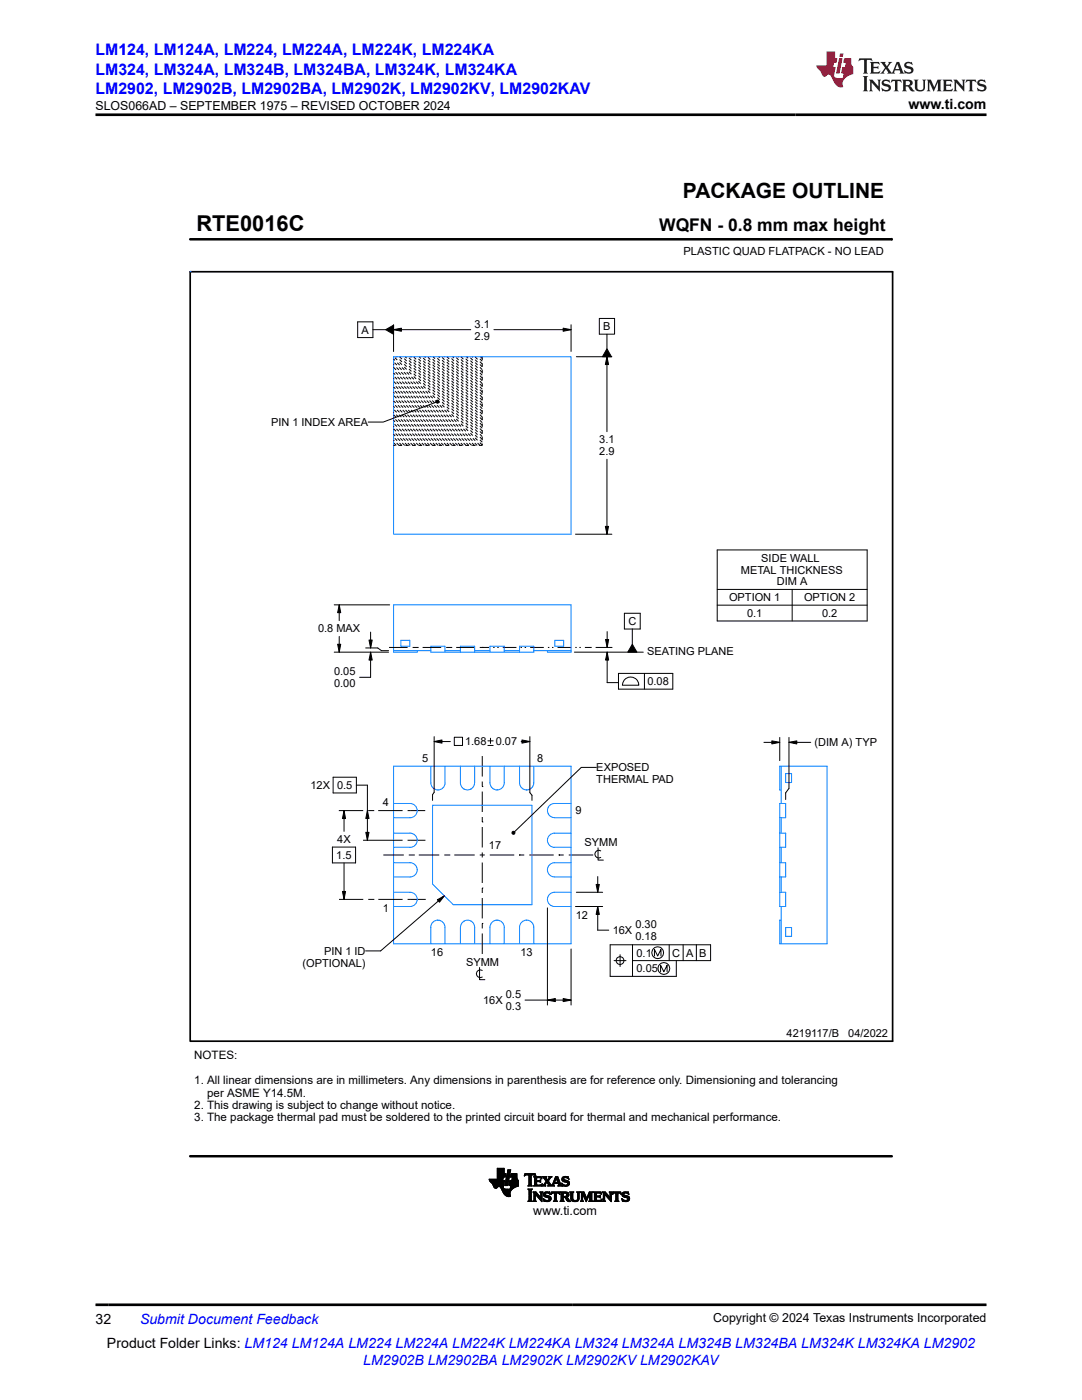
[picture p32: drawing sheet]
<svg xmlns="http://www.w3.org/2000/svg" width="216mm" height="279mm" viewBox="0 0 216 279" stroke-linecap="round" stroke-linejoin="round" font-family="sans-serif">
<defs><g id="words">
<text font-size="4.4" x="39.2" y="46.2">RTE0016C</text>
<text font-size="4.2" x="136.3" y="39.5">PACKAGE OUTLINE</text>
<text font-size="3.5" x="131.5" y="46.2">WQFN - 0.8 mm max height</text>
<g font-size="3.2" fill="#00f">
<text x="19" y="11.1">LM124, LM124A, LM224, LM224A, LM224K, LM224KA</text>
<text x="19" y="14.9">LM324, LM324A, LM324B, LM324BA, LM324K, LM324KA</text>
<text x="19" y="18.7">LM2902, LM2902B, LM2902BA, LM2902K, LM2902KV, LM2902KAV</text>
</g>
<g font-size="2.8">
<text x="181.3" y="21.8">www.ti.com</text>
<text x="19" y="264.2">32</text>
<text x="21.4" y="269">Product Folder Links: LM124 LM124A LM224 LM224A LM224K LM224KA LM324 LM324A LM324B LM324BA LM324K LM324KA LM2902</text>
</g>
<g font-size="2.8" fill="#00f">
<text x="27.9" y="264.2">Submit Document Feedback</text>
<text x="72.5" y="272.4">LM2902B LM2902BA LM2902K LM2902KV LM2902KAV</text>
</g>
<g font-size="2.5">
<text x="19" y="21.9">SLOS066AD – SEPTEMBER 1975 – REVISED OCTOBER 2024</text>
<text x="106.4" y="242.5">www.ti.com</text>
<text x="142.3" y="263.9">Copyright © 2024 Texas Instruments Incorporated</text>
</g>
<g font-size="2.3">
<text x="38.8" y="211.4">NOTES:</text>
<text x="38.8" y="216.4">1. All linear dimensions are in millimeters. Any dimensions in parenthesis are for reference only. Dimensioning and tolerancing</text>
<text x="38.8" y="221.3">2. This drawing is subject to change without notice.</text>
<text x="41.3" y="218.8">per ASME Y14.5M.</text>
<text x="38.8" y="223.8">3. The package thermal pad must be soldered to the printed circuit board for thermal and mechanical performance.</text>
</g>
<g font-size="2.2">
<text x="136.4" y="50.9">PLASTIC QUAD FLATPACK - NO LEAD</text>
<text x="94.7" y="65.4">3.1</text>
<text x="120.4" y="65.9">B</text>
<text x="72.2" y="66.6">A</text>
<text x="94.7" y="67.8">2.9</text>
<text x="54.1" y="85">PIN 1 INDEX AREA</text>
<text x="119.6" y="88.5">3.1</text>
<text x="119.6" y="90.9">2.9</text>
<text x="151.9" y="112.1">SIDE WALL</text>
<text x="145.5" y="120">OPTION 1</text>
<text x="147.8" y="114.5">METAL THICKNESS</text>
<text x="155" y="116.8">DIM A</text>
<text x="160.4" y="120">OPTION 2</text>
<text x="125.4" y="124.8">C</text>
<text x="149.1" y="123.1">0.1</text>
<text x="164" y="123.1">0.2</text>
<text x="63.5" y="126.2">0.8 MAX</text>
<text x="129.1" y="130.8">SEATING PLANE</text>
<text x="66.7" y="134.8">0.05</text>
<text x="66.7" y="137.2">0.00</text>
<text x="129.2" y="136.8">0.08</text>
<text x="92.8" y="148.8">1.68</text>
<text x="98.9" y="148.8">0.07</text>
<text x="162.5" y="149">(DIM A) TYP</text>
<text x="84.2" y="152.1">5</text>
<text x="107.2" y="152.1">8</text>
<text x="119" y="154">EXPOSED</text>
<text x="61.9" y="157.5">12X</text>
<text x="67.3" y="157.5">0.5</text>
<text x="76.4" y="160.9">4</text>
<text x="119" y="156.3">THERMAL PAD</text>
<text x="114.8" y="162.4">9</text>
<text x="67.1" y="171.4">1.5</text>
<text x="67.3" y="168.3">4X</text>
<text x="97.6" y="169.4">17</text>
<text x="116.6" y="168.9">SYMM</text>
<text x="76.4" y="181.9">1</text>
<text x="114.9" y="183.4">12</text>
<text x="126.8" y="185.2">0.30</text>
<text x="64.7" y="190.6">PIN 1 ID</text>
<text x="86" y="190.8">16</text>
<text x="103.8" y="190.7">13</text>
<text x="122.3" y="186.4">16X</text>
<text x="126.8" y="187.6">0.18</text>
<text x="127" y="190.9">0.1</text>
<text x="134.1" y="190.9">C</text>
<text x="136.9" y="190.9">A</text>
<text x="139.5" y="190.9">B</text>
<text x="60.4" y="192.9">(OPTIONAL)</text>
<text x="93" y="192.8">SYMM</text>
<text x="127" y="194.1">0.05</text>
<text x="96.4" y="200.4">16X</text>
<text x="100.9" y="199.2">0.5</text>
<text x="100.9" y="201.6">0.3</text>
<text x="157" y="207">4219117/B</text>
<text x="169.3" y="207">04/2022</text>
</g>
</g></defs>
<g fill="none" stroke="#000" stroke-width=".2">
<path d="M37.9 47.8h140.1M178 47.6v.4M71.4 64.2h3v3.2h-3zM74.4 65.8h2.5M76.9 65.8l1.6-.9v1.8zM78.5 65.8l1.6-.3v.6zM78.5 64.8v5.4M78.5 65.8h15.4M98.5 65.8h15.5M112.4 65.5l1.6 .3-1.6 .3zM114 64.8v5.3M115 71.2h7.1"/>
<path d="M119.6 63.6h3v3.1h-3zM121.1 69.6l.9 1.6h-1.8zM121.1 71.2l.3 1.6h-.6zM121.1 66.7v2.9M121.1 71.2v15M87 80l.2-.1h.3l.1 .3-.1 .2-.3 .1-.2-.2zM87 80.3l-10.5 3.9h-3M121.1 91.7v14.9M114.8 106.6h7.3M120.8 105.1h.6l-.3 1.5zM143.1 109.8h29.9v14.1h-29.9zM143.1 117.6h29.9"/>
<path d="M158.1 117.6v6.3M66.7 130.2h10.8M66.7 120.7h11M67.4 128.6h.6l-.3 1.6zM67.7 120.7l.3 1.6h-.6zM67.7 120.7v3.2M67.7 127v3.2M73 129.3h2.4l.7 .6h1.4M73.6 127.7h.7l-.4 1.6zM73.9 130.2l.4 1.5h-.7zM73.9 126.2v3.1M73.9 130.2v5h-2.2"/>
<path d="M77.6 129.2h3.7M82.3 129.2h1M83.3 129.2h.1M84.3 129.2h3.7M89 129.2h1M90 129.2h.1M91 129.2h3.7M95.7 129.2h1.9M96.2 129.2h.1M98.4 129.2h.3M99.2 129.2h.3M100.3 129.2h2.8"/>
<path d="M103.9 129.2h.3M104.7 129.2h.3M105.8 129.2h2.7M109.3 129.2h.3M110.2 129.2h.2M111.3 129.2h2.7M114.6 130.2h13.8M114.8 129.2h.3M115.6 129.2h.3M116.7 129.2h1.4M118.9 129.2h3.2M120.8 127.6h.7l-.3 1.6z"/>
<path d="M121.2 130.2l.3 1.5h-.7zM121.2 130.2v6h2.2M121.2 126.1v3.1M123.4 134.4h10.9v3.1h-10.9zM124.5 135.8a1.64 1.64 0 0 1 1.9-.6 1.64 1.64 0 0 1 1.1 1.6h-3.3zM124.6 122.4h3.2v3.1h-3.2zM126.2 128.6l.9 1.6h-1.8zM126.2 125.5v3.1M128.6 134.4v3.1M143.1 120.8h29.9M66.5 155.1h4.6v3.2h-4.6zM71.1 156.7h2.2v11"/>
<path d="M86.6 148l1.6-.3v.6zM86.6 147v11.1l-.3 .5v1.1M86.6 148h3.3M90.6 147.1h1.7v1.7h-1.7zM96.2 157h.1M96.2 150.9v4.1M96.2 156v1M96.2 158v4.1M97.3 147.9h1.1M97.3 148.8h1.1M97.9 147.3v1.1M104 148h1.7"/>
<path d="M104.2 147.7l1.5 .3-1.5 .3zM105.7 147v11.2l.5 .5v1M119 153.2h-3l-13.3 12.8M152.4 148.2h3.2M154 147.9l1.6 .3-1.6 .3zM155.6 147.2v4.6M157.4 148.2l1.6-.3v.6zM157.4 147.2v10.1l-.6 .9v1.4M157.4 148.2h4.4M66.3 169.1h4.6v3.1h-4.6zM67.6 161.8h4.9M67.6 179.5h4.9"/>
<path d="M68.3 177.9h.6l-.3 1.6zM68.6 161.8l.3 1.6h-.6zM68.6 161.8v4.1M68.6 172.2v7.3M72.4 167.7h7.9M73 166.1h.6l-.3 1.6zM73.3 161.8l.3 1.6h-.6zM73.5 161.8h1M73.5 179.5h1M74.5 161.8h.1M74.5 179.5h.1M75.5 161.8h4.8"/>
<path d="M75.5 179.5h4.8M76.5 170.6h4.1M81.3 179.5h3.6M81.3 167.7h3.6M81.3 161.8h3.5M81.6 170.6h1M82.6 170.6h.1M83.6 170.6h4M87.3 179.6l1.4-.8-1 1.3zM88.6 170.6h1M88.7 178.8l-12.8 11h-3M89.6 170.6h.1"/>
<path d="M90.6 170.6h4.1M95.7 170.6h1M96.2 177.2h.1M96.2 164.1h.1M96.2 163.1v1M96.2 165.1v4M96.2 170.1v1M96.2 172.1v4.1M96.2 177.2v1M96.2 179.2v4.1M97.7 170.6h4.9M102.2 166.1l.2-.2 .3 .1 .1 .2-.1 .3h-.3l-.2-.2z"/>
<path d="M103.6 170.6h.1M103.6 170.6h1M105.6 170.6h4.9M111.5 170.6h.1M111.5 170.6h1M113.5 170.6h4.9M115 178.1h5.3M119 176.5h.6l-.3 1.6zM119.3 174.9v3.2M119.3 169.2v2.5h1.1M119.9 169.8a.77 .77 0 0 0-1.2 .7 .77 .77 0 0 0 1.2 .6M95.7 193.1v2.4h1"/>
<path d="M96.2 184.3h.1M96.2 193.7a.77 .77 0 0 0-1.2 .6 .77 .77 0 0 0 1.2 .7M96.2 184.3v1M96.2 186.3v4.1M104.8 199.6h9.2M109.2 199.6l1.6-.3v.6zM109.2 181.2v19.4M112.4 199.3l1.6 .3-1.6 .3zM114 189.4v11.2M114.8 180.9h5.5M119.3 180.9l.3 1.6h-.6zM119.3 180.9v4.7h2.2"/>
<path d="M122.5 191.7h2.4M123.7 190.5v2.4M126.2 191.7h15.6v-3.1h-20v6.3h13.2v-3.2M126.2 188.6v6.3M130.6 190.8v-1.3l.6 1.3 .7-1.3v1.3M131.8 193.9v-1.3l.7 1.3 .6-1.3v1.3M133.5 188.6v3.1M136.3 188.6v3.1M139 188.6v3.1M97.6 235.4h2.7M97.6 235.5h2.7M97.7 235.6h2.6"/>
<path d="M97.7 235.6h3M97.7 235.7h3M97.8 235.8h2.9M97.8 235.8h2.8M97.9 235.9h2.7M98 236h2.6M98.1 236.1h2.5M98.2 236.2h2.4M98.2 236.3h2.4M98.3 236.3h2.3M98.3 236.4h2.2M98.4 236.4h2.1"/>
<path d="M98.4 236.5h2.1M98.4 236.6h2.1M98.5 236.7h2M98.5 236.8h2M98.5 236.8h.9M98.5 236.9h.8M98.6 236.9h.7M98.6 237h.6M98.7 237.1h.4M98.8 237.1h.2M99.2 235.3h1.2M99.2 235.2h1.2"/>
<path d="M99.2 235.1h1.2M99.2 235h1.2M99.2 234.2h1.8l-.2 .7h-1.6M99.2 234.9h1.6M99.2 234.8h1.6M99.2 234.8h1.7M99.2 234.7h1.7M99.2 234.6h1.7M99.2 234.5h1.7M99.2 234.4h1.7M99.2 234.3h1.7M99.2 234.3h1.8"/>
<path d="M99.2 234.1h1.4M99.2 234h1.4M99.2 233.9h1.4M99.2 233.8h1.4M99.2 233.7h1.4M99.2 233.6h1.4M99.2 233.5h1.4M99.2 233.4h1.4M99.2 233.3h1.4M99.2 233.2h1.4M99.7 236.8h.7M99.8 236.9h.6"/>
<path d="M99.9 236.9h.5M99.9 237h.5M100 237.1h.5M100 237.2h.5M100.1 237.3h.5M100.1 237.3h.9M100.1 237.4h2.1M100.1 237.4h2M100.2 237.5h1.8M100.2 237.6h1.8M100.3 237.7h1.6M100.3 237.8h1.6"/>
<path d="M100.3 237.8h1.5M100.3 235.4l-2.7-.1 1.1 1.8 .3 .1 .4-.4h.4l.8 1.5 .6 .5h.7l-.1-.9 .6-.7M100.4 237.9h1.4M100.4 238h1.4M100.4 234.9l-.1 .7h.4l-.2 1M100.5 238.1h1.3M100.5 236.6l-.1 .5 .2 .2h1.6M100.5 238.2h1.3M100.6 238.3h1.2M100.6 234.2v-1h-1.4v2.1M100.7 238.4h1.1M100.8 236.6h.5"/>
<path d="M100.8 236.5h.5M100.8 236.4h.5M100.8 238.5h1M100.8 236.3h.6M100.8 236.2h.6M100.8 236.1h.6M100.9 236.1h.5M100.9 236h.5M100.9 238.6h.9M100.9 235.9h.5M100.9 235.8h.5M100.9 235.8h.6"/>
<path d="M100.9 235.7h.6M100.9 235.6h.6M101 238.6h.8M101 235.5h.5M101 235.4h.5M101 235.3h.5M101 235.3h.6M101 235.2h.6M101 235.1h.6M101.1 238.7h.8M101.1 235h.5M101.1 234.9h.5"/>
<path d="M101.1 234.8h.5M101.1 234.8h.6M101.1 234.7h.6M101.1 234.6h.6M101.2 234.5h.5M101.2 234.4h.5M101.2 238.8h.7M101.2 234.3h.5M101.2 234.2h.6l-.5 2.4h-.6zM101.2 234.3h.6M101.3 233.9h.5M101.3 233.8h.5"/>
<path d="M101.3 233.8h.6M101.3 233.7h.6M101.3 233.6h.6M101.4 233.5h.5l-.1 .5h-.5zM101.4 233.5h.5M101.5 238.8h.1M101.6 236.5h1.9M101.6 236.4h1.9M101.6 236.3v.3h.3l-.1 .7M101.6 236.6h1.9M101.6 236.3h1.9M101.6 236.2h1.9"/>
<path d="M101.6 236.1h1.9M101.6 236h1.9M101.7 235.9h1.8M101.7 235.8h1.8M101.7 235.7h1.8M101.7 235.6h1.8M101.8 237.3h.5M101.8 237.2h.6M101.8 237.1h.7M101.8 237.1h.8M101.9 237h.8M101.9 236.9h.9"/>
<path d="M101.9 236.9h1M101.9 234.9h1.2M101.9 234.8h1.2M101.9 236.8h1.2M101.9 236.8h1.4M101.9 236.7h1.6M101.9 234.7h1.2M101.9 234.6h1.2M101.9 236.6h1.6M101.9 234.5h1.2M102 234.4h1.1M102 234.3h1.1"/>
<path d="M102 234.2h1.1v.7h-1.2zM102.1 235.6h1.3M102.2 235.5h1.2M102.2 235.4h1.1M102.2 235.3h1M102.2 235.2h1M102.2 235.1h1M102.2 235.1h.9M102.3 234.9l-.2 .7h-.4l-.1 .7M102.3 235h.8M103.1 234.9l.4 .7v1.1M103.5 236.7l-1.1 .5"/>
<path d="M104.6 234.7l.4-.2h.5l.1 1.9M104.6 234.7l.2-.5h2l.1 .5-.3-.2-.6 .1v1.8M104.6 234.6h.1M104.7 234.5h.2M104.7 234.5h2.2M104.7 234.4h2.1M104.7 234.3h2.1M105.4 239.8h.8M105.4 236.7h.8M105.4 237.4h.8M105.5 239.7h.6M105.5 236.6h.5"/>
<path d="M105.5 237.5h.6M105.5 236.5h.5M105.5 234.5h.5M105.6 236.4l-.2 .3M105.6 239.6h.4M105.6 236.4h.4M105.6 236.3h.4M105.6 236.2h.4M105.6 236.1h.4M105.6 236h.4M105.6 235.9h.4M105.6 235.8h.4"/>
<path d="M105.6 235.7h.4M105.6 235.6h.4M105.6 235.5h.4M105.6 235.4h.4M105.6 235.3h.4M105.6 235.2h.4M105.6 235.1h.4M105.6 235h.4M105.6 234.9h.4M105.6 234.8h.4M105.6 234.7h.4M105.6 234.6h.4"/>
<path d="M105.6 239.5v-2l-.2-.2h.8l-.2 .2v2M105.6 239.5l-.2 .3h.8l-.2-.3M105.6 239.5h.4M105.6 239.4h.4M105.6 239.3h.4M105.6 239.2h.4M105.6 239.1h.4M105.6 239h.4M105.6 238.9h.4M105.6 238.8h.4M105.6 238.7h.4M105.6 238.6h.4"/>
<path d="M105.6 238.5h.4M105.6 238.4h.4M105.6 238.3h.4M105.6 238.2h.4M105.6 238.1h.4M105.6 238h.4M105.6 237.9h.4M105.6 237.8h.4M105.6 237.7h.4M105.6 237.6h.4M105.6 237.5h.4M106 236.4l.2 .3"/>
<path d="M106.4 239.8h.6M106.4 237.9h.6M106.5 238h.5M106.5 236.7h1.6M106.5 239.7h.4M106.5 238.1h.6M106.6 239.5l-.2 .3h.6l-.2-.3M106.6 239.6h.2M106.6 239.5h.2M106.6 239.4h.2M106.6 239.3h.2M106.6 239.2h.2"/>
<path d="M106.6 239.1h.2M106.6 239h.2M106.6 238.9h.2M106.6 238.8h.2M106.6 238.7h.2M106.6 238.6h.2M106.6 238.5h.2M106.6 238.4h.2M106.6 238.3h.7M106.6 238.2h.6M106.6 234.9h1.4M106.6 236.6h1.5"/>
<path d="M106.7 235h1.3M106.7 236.4l-.2 .3M106.7 235.6h1l.2-.1v.5l-.2-.2-1 .1M106.7 236.5h.4M106.7 236.4h.4M106.7 236.3h.4M106.7 236.2h.4M106.7 236.1h.4M106.7 236h.4M106.7 235.8h1.2M106.7 235.7h1.2M106.7 235.5h.4"/>
<path d="M106.7 235.4h.4M106.7 235.3h.4M106.7 235.2h.4M106.7 235.1h.4M106.7 234.5h.2M106.8 238.4h.1M106.8 238.4l1.4 1.4v-1.7l.1-.2h-.6l.2 .2v.9M106.8 234.6h.1M106.8 238.4v1.1M106.9 238.4h.5M107 238.5h.5M107 238.6h.6"/>
<path d="M107.1 235.8v.7h.8l.3-.3-.1 .5h-1.6M107.1 238.7h.6M107.2 238.8h.5M107.3 238.9h.5M107.3 239h.9M107.4 239h.8M107.5 239.1h.7M107.6 239.2h.6M107.7 239.3h.5M107.7 235.6h.2M107.7 239.4h.5M107.7 237.9h.6"/>
<path d="M107.8 235.9h.1M107.8 239.5h.4M107.8 236.5h.3M107.8 235.5h.1M107.8 236h.1M107.8 235.1h.3M107.8 238h.4M107.9 239.6h.3M107.9 239l-1-1.1h-.5l.2 .2v1.4M107.9 239h.1M107.9 238.1h.3M107.9 238.9h.3"/>
<path d="M107.9 238.8h.3M107.9 238.7h.3M107.9 238.6h.3M107.9 238.5h.3M107.9 238.4h.3M107.9 238.3h.3M107.9 238.2h.3M108 239.7h.2M108 235.2h.1M108 236.4h.2M108 239.8h.2M108.1 235.3h.1"/>
<path d="M108.1 235.3l-.4-.3-.6 .1v.5M108.1 235.3l-.1-.5h-1.5l.2 .2v1.4M108.1 236.3h.1M108.2 236.7h.7M108.3 234.9h.7M108.4 236.6h.4M108.4 239.3h.2M108.4 235h.6M108.4 239.4h.3M108.4 238.4h.4M108.5 238.5h.4M108.5 238.3h.3"/>
<path d="M108.5 236.5h.3M108.5 239.5h.3M108.5 238.6h.8M108.5 235.1h.5M108.5 239.6h.6M108.5 238.2h.4M108.5 239.7h1.3M108.5 238.7h1.1M108.5 239.8h.2M108.5 236.4h.3M108.5 235.2h.5M108.6 238.1h1.2"/>
<path d="M108.6 238.8h1.2M108.6 236.3h.3M108.6 235.3h.5M108.7 238h1M108.7 236.2h.2M108.7 235.3h.5M108.7 236.1h.3M108.7 238.9h1.2M108.7 235.4h.5M108.8 236h.2M108.8 235.5h.8M108.8 239.8h.8"/>
<path d="M108.8 237.9h.6M108.8 236h.8M108.9 235.6h.6M108.9 236.7l-.1-.2 .3-.6 .4 .6-.2 .2M108.9 235.9h.6M108.9 235.7h.5M109 235.8l-.6 .8-.2 .1M109 235.8h.5M109 239h.9M109.2 236h.5M109.2 236.1h.5M109.3 239.6h.6"/>
<path d="M109.3 236.2h.5M109.3 236.7h1.3M109.4 236.3h.4M109.4 235.4h.2M109.4 239h.6M109.4 235.7l.8-.9h-.7l.1 .2-.3 .5-.3-.5 .1-.2h-.9l.8 1M109.4 236.4h.5M109.4 235.3h.3M109.4 235.7l.5 .7M109.5 238.2h.3M109.5 236.6h.6M109.5 236.5h.5"/>
<path d="M109.5 235.3h.2M109.5 239.5h.4M109.5 239.1h.5M109.5 235.2h.3M109.6 234.9h.5M109.6 239.4h.4M109.6 235.1h.3M109.6 239.3h.4M109.6 239.2h.4M109.6 238.3h.2M109.6 237.9h.1M109.6 235h.3"/>
<path d="M109.7 238.3h.1M109.8 238.4l-.5-.3-.5 .1v.3l1 .3 .2 .4M109.8 238.4l-.1-.5h-1l-.2 .4v.4l1 .4 .1 .3-.5 .2-.7-.4 .2 .6h.4l.7-.1 .3-.5M109.9 236.4l.2 .2 .1-.1 .7-1.7h.4l.6 1.7 .2 .2M109.9 238.3h.1M109.9 238.4l.2-.5h1.5l.2 .5M110 238.3h.1M110 238.2h.2M110 238.1h1.7M110.1 238h1.5M110.1 237.9h1.5M110.1 236.6h.4"/>
<path d="M110.2 236.5h.3M110.3 236.4h.2M110.3 236.3h.2M110.3 236.2h1.5M110.4 236.1h1.4M110.4 236h1.4M110.4 236h1.3M110.4 239.8h.8M110.5 235.9h.2M110.5 236.4v.2l.1 .1M110.5 235.8h.3M110.5 235.7h.3"/>
<path d="M110.6 235.6h.2M110.6 239.7h.5M110.6 235.5h.3M110.6 236.2l-.1 .2M110.6 238.2l-.3-.1-.4 .3M110.6 239.5l-.2 .3h.8l-.2-.3M110.6 239.6h.4M110.6 239.5h.4M110.6 239.4h.4M110.6 239.3h.4M110.6 239.2h.4M110.6 239.1h.4"/>
<path d="M110.6 239h.4M110.6 238.9h.4M110.6 238.8h.4M110.6 238.7h.4M110.6 238.6h.4M110.6 238.5h.4M110.6 238.4h.4M110.6 238.3h.4M110.6 238.2h.4M110.6 235.4h.3M110.7 235.3h.2M110.7 236l.3-.9 .3 .9"/>
<path d="M110.7 235.3h.3M110.7 235.2h.7M110.8 235.1h.6M110.8 235h.6M110.8 234.9h.5M111 238.2l.1-.1h.3l.4 .3M111 238.3h-.4v1.2M111 235.3h.5M111 238.2v1.3M111.1 235.3h.4M111.1 235.4h.4M111.1 235.5h.5"/>
<path d="M111.2 235.6h.4M111.2 235.7h.4M111.2 235.8h.5M111.3 235.9h.4M111.3 236.7h.8M111.4 236.2l.1 .2M111.4 236.3h.5M111.5 236.4l-.2 .3M111.5 236.4h.4M111.5 238.2h.2M111.5 236.6h.5M111.5 236.5h.4"/>
<path d="M111.6 238.3h.1M111.7 238.3h.1M111.8 239.8h.8M111.8 237.9h1.2M111.9 238h1.4M111.9 239.7h.5M112 239.6h.4M112 238.1h1.4M112 239.5l-.2 .3h.8l-.2-.3M112 239.5h.4M112 239.4h.4M112 239.3h.4"/>
<path d="M112 239.2h.4M112 239.1h.4M112 239h.4M112 239h1.1M112 238.9h1.2M112 238.8h1.4M112 238.7h.4M112 238.6h.4M112 238.5h.4M112 238.4h.4M112 238.3h.4M112 238.2h.4"/>
<path d="M112.1 236.2h.1M112.1 236.1h.1M112.1 236.3h.2M112.1 235.4h.5M112.1 235.3h.4M112.1 236.4h.3M112.1 235.5h.7M112.2 236.5h.4M112.2 235.2h.3M112.2 236.6h1.3M112.2 235.6h1M112.2 236.7h.1"/>
<path d="M112.2 235.1h.4M112.2 235.7h1.2M112.3 235h1.1M112.4 235.8h1.1M112.4 234.9h1M112.4 239.5v-.5h.3l.6 .8h.6M112.4 238.3v-.2l.7 .1v.4l-.4 .2M112.4 238.3v.5M112.4 236.7h.9M112.6 235.9h1M112.6 234.8h.4M112.8 236.8h.2"/>
<path d="M112.8 239h.5M112.9 239.1h.4M112.9 239.2h.5M113 239.3h.5M113 238.2h.5M113 236h.6M113 238.7h.5M113 239.4h.5M113 238.9h.1M113 238.9l.5-.3-.1-.6-.5-.1h-1.1l.2 .2v1.4M113 238.9l.9 .9M113 239.5h.6"/>
<path d="M113.1 238.6h.4M113.1 238.3h.4M113.1 238.5h.4M113.1 236.5h.4M113.1 235.1h.4M113.1 239.6h.5M113.1 238.4h.4M113.2 239.7h.5M113.2 236h.4M113.2 236.4h.4M113.3 236.3h.3M113.3 236.1h.3"/>
<path d="M113.3 235.2h.2M113.3 236.2h.3M113.3 239.8h.6M113.4 235.3h.1M113.5 235.3h.1M113.5 235.3l-.5-.3-.4 .1-.1 .1v.2l1.1 .4v.5l-.2 .3-.4 .2-.8-.1-.1-.5M113.5 235.3l-.1-.5-1 .1-.3 .3 .1 .4 1 .4 .1 .3-.2 .2h-.3l-.7-.3M113.7 237.9h.8M113.8 238h.6M113.9 238.1h.4M113.9 239.2h.4M113.9 239.1h.4"/>
<path d="M113.9 239h.4M113.9 238.9h.4M113.9 238.8h.4M113.9 238.7h.4M113.9 238.6h.4M113.9 238.5h.4M113.9 238.4h.4M113.9 238.3h.4M113.9 238.2h.4M113.9 239.3h.4M113.9 239.4h.5M114 239.5h.4"/>
<path d="M114 239.6h.7M114.1 239.7h1.3M114.3 239.1l.1 .3 .2 .2 .5-.1 .2-.4M114.3 239.1v-1l.2-.2h-.8l.2 .2v1.1M114.3 239.8h.9M115 239.6h.4M115.1 237.9h.6M115.2 239.5h.3M115.2 238h.4M115.2 239.4h.3M115.3 239.3h.2M115.3 238.1h.3"/>
<path d="M115.3 239.1v-1l-.2-.2h.6l-.1 .2v1M115.3 239.2h.3M115.3 239.1h.3M115.3 239h.3M115.3 238.9h.3M115.3 238.8h.3M115.3 238.7h.3M115.3 238.6h.3M115.3 238.5h.3M115.3 238.4h.3M115.3 238.3h.3M115.3 238.2h.3"/>
<path d="M115.6 239.1l-.2 .5-.4 .2-.9-.1-.2-.5M115.8 239.8h.6M115.8 237.9h.7M116 239.7h.3M116 238h.6M116 239.5v-1.4l-.2-.2h.7l.6 1.2 .5-1.2h.7l-.2 .2v1.4M116 239.5l-.2 .3h.6l-.1-.3M116 239.6h.3M116 239.5h.3M116 239.4h.3M116 239.3h.3M116 239.2h.3"/>
<path d="M116 239.1h.3M116 239h.3M116 238.9h.3M116 238.8h.3M116 238.7h.3M116 238.6h.3M116 238.5h.3M116 238.4h.3M116 238.3h.7M116 238.2h.7M116 238.1h.6M116.3 239.5v-1.2l.7 1.5 .7-1.5v1.2"/>
<path d="M116.3 238.4h.5M116.4 238.5h.4M116.4 238.6h.4M116.5 238.7h.4M116.5 238.8h.4M116.5 238.9h.5M116.6 239h.4M116.6 239.1h.7M116.7 239.2h.6M116.7 239.3h.5M116.8 239.4h.4M116.8 239.5h.4"/>
<path d="M116.8 239.6h.3M116.9 239.7h.2M116.9 239.8h.1M117.1 239h.2M117.1 239h.3M117.2 238.9h.2M117.2 238.8h.3M117.3 238.7h.2M117.3 238.6h.2M117.3 238.5h.3M117.4 238.4h.2M117.4 238.3h.7"/>
<path d="M117.5 238.2h.6M117.5 239.8h.8M117.5 238.1h.6M117.6 238h.6M117.6 237.9h.7M117.6 239.7h.5M117.7 239.6h.4M117.7 239.5l-.2 .3h.8l-.2-.3M117.7 239.5h.4M117.7 239.4h.4M117.7 239.3h.4M117.7 239.2h.4"/>
<path d="M117.7 239.1h.4M117.7 239h.4M117.7 238.9h.4M117.7 238.8h.4M117.7 238.7h.4M117.7 238.6h.4M117.7 238.5h.4M117.7 238.4h.4M118.4 239.8h1.6M118.4 237.9h1.5M118.5 238h1.5M118.6 239.7h1.4"/>
<path d="M118.6 239.6h1.5M118.6 238.1h1.4M118.6 238.3l1-.2 .4 .2M118.6 239.5h.4M118.6 239.4h.4M118.6 239.3h.4M118.6 239.2h.4M118.6 239.1h.4M118.6 239h.4M118.6 238.9h1.2M118.6 238.8h1.2M118.6 238.7h1.2"/>
<path d="M118.6 238.6h.4M118.6 238.5h.4M118.6 238.4h.4M118.6 238.3h.4M118.6 238.2h.4M119 238.2v.5M119.5 238.7l.3-.2v.5l-.2-.1h-.6v.6l.7 .1 .4-.3M119.7 239h.1M119.7 238.6h.1M119.8 238.2h.2M119.9 239.5h.2M119.9 238.3h.2"/>
<path d="M120 238.3l-.1-.4h-1.5l.2 .2v1.4M120 238.3h.1M120 239.4h.1M120.1 239.3h.1M120.1 239.3l-.1 .5h-1.6l.2-.3M120.2 239.8h.6M120.2 237.9h.6M120.3 238h.6M120.3 239.7h.4M120.4 238.1h.5M120.4 239.5l-.2 .3h.6l-.1-.3M120.4 239.6h.3"/>
<path d="M120.4 239.5h.3M120.4 239.4h.3M120.4 239.3h.3M120.4 239.2h.3M120.4 239.1h.3M120.4 239h.3M120.4 238.9h.3M120.4 238.8h.3M120.4 238.7h.3M120.4 238.6h.3M120.4 238.5h.3M120.4 238.4h.3"/>
<path d="M120.4 238.3h.8M120.4 238.3h.7M120.4 238.2h.6M120.7 238.4h.1M120.7 238.4l1.3 1.4v-1.7l.2-.2h-.6l.1 .2v.9M120.7 238.4v1.1M120.7 238.4h.6M120.8 238.5h.5M120.9 238.6h.5M120.9 238.7h.6M121 238.8h.6M121.1 238.9h.5"/>
<path d="M121.2 239h.8M121.3 239h.7M121.3 239.1h.7M121.4 239.2h.6M121.5 239.3h.5M121.6 239.4h.4M121.6 237.9h.6M121.6 239.5h.4M121.7 238h.4M121.7 239.6h.3M121.7 239h.1M121.7 239l-.9-1.1h-.6l.2 .2v1.4"/>
<path d="M121.7 238.9h.3M121.7 238.8h.3M121.7 238.7h.3M121.7 238.6h.3M121.7 238.5h.3M121.7 238.4h.3M121.7 238.3h.3M121.7 238.2h.3M121.7 238.1h.3M121.8 239.7h.2M121.9 239.8h.1M122.2 238.4l.1-.5h1.6l.1 .5"/>
<path d="M122.2 238.3h.1M122.2 238.3h.2M122.3 238.2h.2M122.3 238.1h1.6M122.3 238h1.6M122.3 237.9h1.6M122.7 239.8h.8M122.8 239.7h.5M122.9 239.6h.4M122.9 238.2h.4M122.9 238.2l-.4-.1-.3 .3M122.9 239.5l-.2 .3h.8l-.2-.3"/>
<path d="M122.9 239.5h.4M122.9 239.4h.4M122.9 239.3h.4M122.9 239.2h.4M122.9 239.1h.4M122.9 239h.4M122.9 238.9h.4M122.9 238.8h.4M122.9 238.7h.4M122.9 238.6h.4M122.9 238.5h.4M122.9 238.4h.4"/>
<path d="M122.9 238.3h.4M123.3 238.2l.1-.1h.3l.3 .3M123.3 238.3h-.4v1.2M123.3 238.2v1.3M123.7 238.2h.2M123.8 238.3h.2M123.9 238.3h.1M124.1 239.3h.1M124.1 239.4h.2M124.1 238.5h.5M124.1 238.4h.4M124.1 238.3h.4"/>
<path d="M124.1 239.5h.4M124.1 238.6h.8M124.2 239.6h.6M124.2 239.7h1.2M124.2 238.7h1.1M124.2 238.2h.3M124.2 239.8h.1M124.2 238.1h1.2M124.3 238.8h1.1M124.3 238h1.1M124.4 238.9h1.1M124.5 239.8h.8"/>
<path d="M124.5 237.9h.6M124.7 239h.9M125 239.6h.5M125 239h.6M125.1 238.2h.4M125.2 239.5h.4M125.2 239.1h.4M125.3 239.4h.3M125.3 239.3h.3M125.3 239.2h.3M125.3 237.9h.1M125.3 238.3h.2"/>
<path d="M125.4 238.3h.1M125.5 238.4l-.5-.3-.5 .2v.2l1 .3 .1 .4M125.5 238.4l-.1-.5-1.1 .1-.2 .3 .1 .4 1 .4 .1 .3-.6 .2-.6-.4 .1 .6h.5l.7-.1 .2-.5"/>
<circle cx="123.7" cy="191.7" r=".79"/>
<circle cx="131.2" cy="190.1" r="1.18"/>
<circle cx="132.5" cy="193.3" r="1.17"/>
</g>
<g fill="#000">
<path d="M76.9 65.8l1.6-.9v1.8zM78.5 65.8l1.6-.3v.6zM112.4 65.5l1.6 .3-1.6 .3zM121.1 71.2l.3 1.6h-.6zM121.1 69.6l.9 1.6h-1.8zM87 80l.2-.1h.3l.1 .3-.1 .2-.3 .1-.2-.2zM120.8 105.1h.6l-.3 1.5zM67.4 128.6h.6l-.3 1.6zM67.7 120.7l.3 1.6h-.6zM73.9 130.2l.4 1.5h-.7zM73.6 127.7h.7l-.4 1.6zM120.8 127.6h.7l-.3 1.6z"/>
<path d="M121.2 130.2l.3 1.5h-.7zM126.2 128.6l.9 1.6h-1.8zM86.6 148l1.6-.3v.6zM104.2 147.7l1.5 .3-1.5 .3zM154 147.9l1.6 .3-1.6 .3zM157.4 148.2l1.6-.3v.6zM68.3 177.9h.6l-.3 1.6zM68.6 161.8l.3 1.6h-.6zM73 166.1h.6l-.3 1.6zM73.3 161.8l.3 1.6h-.6zM87.3 179.6l1.4-.8-1 1.3zM102.2 166.1l.2-.2 .3 .1 .1 .2-.1 .3h-.3l-.2-.2z"/>
<path d="M119 176.5h.6l-.3 1.6zM109.2 199.6l1.6-.3v.6zM112.4 199.3l1.6 .3-1.6 .3zM119.3 180.9l.3 1.6h-.6z"/>
</g>
<path d="M37.9 54.2h140.2v153.6h-140.2z" fill="none" stroke="#000" stroke-width=".34"/>
<path d="M37.9 47.8h140.1M37.9 230.8h140.1" fill="none" stroke="#000" stroke-width=".5"/>
<g fill="none" stroke="#0080ff" stroke-width=".2">
<path d="M37.9 54.2h.1M78.5 71.2h35.5v35.4h-35.5zM78.5 129.9h7.5M80 127.8h1.8v1.2h-1.8zM83.2 129.9v.3h-4.7v-9.5h35.5v9.5h-4.8v-.3M88.8 130.2v-1.2h-2.8v1.2h20.5v-1.2h-2.8v1.2M88.8 129.9h3.1M91.9 130.2v-1.2h2.8v1.2M94.7 129.9h3.1M97.8 130.2v-1.2h2.8v1.2M100.6 129.9h3.1M106.5 129.9h7.5"/>
<path d="M110.7 127.8h1.8v1.2h-1.8zM78.5 152.9h35.5v35.5h-35.5zM86 152.9v3.3a1.42 1.42 0 0 0 1.4 1.5 1.42 1.42 0 0 0 1.4-1.5v-3.3M91.9 152.9v3.3a1.41 1.41 0 0 0 1.4 1.4 1.41 1.41 0 0 0 1.4-1.4M94.7 152.9v3.3M97.8 152.9v3.3a1.42 1.42 0 0 0 1.4 1.5 1.42 1.42 0 0 0 1.4-1.5v-3.3M103.7 152.9v3.3a1.42 1.42 0 0 0 1.4 1.5 1.42 1.42 0 0 0 1.4-1.5v-3.3M155.9 157.7h-.3v-4.8h9.4v35.5h-9.4v-4.8h.3M155.9 152.9v7.5M156.8 154.4h1.2v1.8h-1.2zM78.5 178.1h3.3a1.42 1.42 0 0 1 1.4 1.4 1.42 1.42 0 0 1-1.4 1.4h-3.3M78.5 172.2h3.3a1.42 1.42 0 0 1 1.4 1.4 1.42 1.42 0 0 1-1.4 1.4h-3.3"/>
<path d="M78.5 166.3h3.3a1.42 1.42 0 0 1 1.4 1.4 1.42 1.42 0 0 1-1.4 1.4h-3.3M78.5 160.4h3.3a1.42 1.42 0 0 1 1.4 1.4 1.42 1.42 0 0 1-1.4 1.4h-3.3M86.3 160.7h19.9v19.9h-15.8l-4.1-4.2zM114 160.4h-3.3a1.41 1.41 0 0 0-1.5 1.4 1.41 1.41 0 0 0 1.5 1.4h3.3M114 166.3h-3.3a1.42 1.42 0 0 0-1.5 1.4 1.42 1.42 0 0 0 1.5 1.4h3.3M114 178.1h-3.3a1.42 1.42 0 0 0-1.5 1.4 1.42 1.42 0 0 0 1.5 1.4h3.3M114 172.2h-3.3a1.42 1.42 0 0 0-1.5 1.4 1.42 1.42 0 0 0 1.5 1.4h3.3M155.6 163.2h1.2v-2.8h-1.2v20.5h1.2v-2.8h-1.2M155.6 172.2h1.2v2.8h-1.2M155.6 166.3h1.2v2.8h-1.2M155.9 163.2v3.1M155.9 169.1v3.1"/>
<path d="M155.9 175v3.1M86 188.4l-.1-3.3a1.42 1.42 0 0 1 1.5-1.5 1.42 1.42 0 0 1 1.4 1.5v3.3M91.9 188.4v-3.3a1.41 1.41 0 0 1 1.4-1.5 1.41 1.41 0 0 1 1.4 1.5v3.3M97.8 188.4v-3.3a1.42 1.42 0 0 1 1.4-1.5 1.42 1.42 0 0 1 1.4 1.5v3.3M103.7 188.4v-3.3a1.42 1.42 0 0 1 1.4-1.5 1.42 1.42 0 0 1 1.4 1.5v3.3M155.9 180.9v7.5M156.8 185.1h1.2v1.8h-1.2z"/>
</g>
<g fill="none" stroke="#000" stroke-width=".2" stroke-dasharray=".7 .7" stroke-linecap="butt">
<path d="M96.2 71.2v17.7M96.2 79.9l-8.7-8.7M96.2 79.3l-8.1-8.1M96.2 78.8l-7.6-7.6M96.2 78.2l-7-7M96.2 77.7l-6.5-6.5M96.2 77.1l-5.9-5.9M96.2 76.6l-5.3-5.4M96.2 76l-4.8-4.8M96.2 75.5l-4.2-4.3M96.2 74.9l-3.7-3.7M96.2 74.3l-3.1-3.1"/>
<path d="M96.2 73.8l-2.6-2.6M96.2 73.2l-2-2M96.2 72.7l-1.4-1.5M96.2 72.1l-.9-.9M96.2 71.6l-.3-.4M79.1 88.9l-.6-.5M79.6 88.9l-1.1-1.1M80.2 88.9l-1.7-1.7M80.7 88.9l-2.2-2.2M81.3 88.9l-2.8-2.8M81.8 88.9l-3.3-3.3M82.4 88.9l-3.9-3.9"/>
<path d="M83 88.9l-4.5-4.4M83.5 88.9l-5-5M84.1 88.9l-5.6-5.6M84.6 88.9l-6.1-6.1M85.2 88.9l-6.7-6.7M85.7 88.9l-7.2-7.2M86.3 88.9l-7.8-7.8M86.9 88.9l-8.4-8.3M87.4 88.9l-8.9-8.9M88 88.9l-9.5-9.5M88.5 88.9l-10-10M89.1 88.9l-10.6-10.6"/>
<path d="M89.6 88.9l-11.1-11.1M90.2 88.9l-11.7-11.7M90.8 88.9l-12.3-12.2M91.3 88.9l-12.8-12.8M91.9 88.9l-13.4-13.3M92.4 88.9l-13.9-13.9M93 88.9l-14.5-14.5M93.5 88.9l-15-15M94.1 88.9l-15.6-15.6M94.7 88.9l-16.2-16.1M95.2 88.9l-16.7-16.7M95.8 88.9l-17.3-17.2"/>
<path d="M96.2 88.9h-17.7M96.2 88.8l-17.6-17.6M96.2 88.3l-17-17.1M96.2 87.7l-16.5-16.5M96.2 87.1l-15.9-15.9M96.2 86.6l-15.4-15.4M96.2 86l-14.8-14.8M96.2 85.5l-14.3-14.3M96.2 84.9l-13.7-13.7M96.2 84.4l-13.1-13.2M96.2 83.8l-12.6-12.6M96.2 83.2l-12-12"/>
<path d="M96.2 82.7l-11.5-11.5M96.2 82.1l-10.9-10.9M96.2 81.6l-10.4-10.4M96.2 81l-9.8-9.8M96.2 80.5l-9.2-9.3"/>
</g>
<path d="M171.5 11.6l-.2 .6 .5-.2h.6v.1v2.2l-.2 .4h1l-.2-.4v-2.2v-.1h.5l.6 .2-.2-.6zM173.6 12.4l.2 .3v1.6l-.2 .4h1.9l.1-.6a1.08 1.08 0 0 1-1.3 .2v-.7h.6l.4 .2v-.7l-.4 .2h-.6v-.5l.2-.2a1 1 0 0 1 1 .3l-.1-.5zM175.7 12.4l.9 1.1-1 1.2h.9l-.2-.2 .5-.8 .4 .8-.2 .2h1.6l-.2-.2 .2-.5h.9l.1 .5-.1 .2h.9l-.2-.4-.8-1.9h-.5l-.9 2.1-.9-1.1 .9-1h-.8l.2 .2-.4 .6-.4-.6 .2-.2zM179 12.8l.4 1h-.7zM180.7 12.5a.65 .65 0 0 0-.2 .7 .65 .65 0 0 0 .6 .5l.6 .1 .1 .3a.79 .79 0 0 1-.7 .4 .79 .79 0 0 1-.7-.5l.1 .7 .2-.1a.93 .93 0 0 0 1.1 0 .93 .93 0 0 0 .4-.9 1.46 1.46 0 0 0-1.2-.6l-.1-.3a1.09 1.09 0 0 1 1.2 .2l-.2-.6-.1 .1-.5-.2zM172.2 15.2l.2 .4v2.2l-.2 .4h1l-.2-.4v-2.2l.2-.4zM173.4 15.9l.2 .4v1.5l-.2 .4h.8l-.3-.4 .1-1.3 1.6 1.8v-2l.2-.4h-.7l.1 .2 .1 1.1-1.2-1.3zM176.2 16a.65 .65 0 0 0-.2 .8 .65 .65 0 0 0 .6 .4l.6 .2 .1 .2a.79 .79 0 0 1-.7 .4 .79 .79 0 0 1-.7-.5l.1 .7 .2-.1a.93 .93 0 0 0 1.1 .1 .93 .93 0 0 0 .4-1 1.46 1.46 0 0 0-1.2-.5l-.1-.4a1.09 1.09 0 0 1 1.2 .2l-.1-.6-.2 .1-.5-.1zM177.9 15.9l-.1 .6a.63 .63 0 0 1 .8-.3v1.6l-.3 .4h1l-.2-.4v-1.6a.66 .66 0 0 1 .8 .3l-.1-.6zM180 15.9l.2 .4v1.5l-.2 .4h1l-.2-.2-.1-.7h.5l.1 .2a.79 .79 0 0 0 1.2 .6l-1-.9a.61 .61 0 0 0 .6-.6 .61 .61 0 0 0-.5-.7zM180.8 16.2h.1a.47 .47 0 0 1 .5 .1 .47 .47 0 0 1 .1 .5l-.1 .1-.7 .1zM182.3 15.9l.2 .2a2.27 2.27 0 0 0 .4 2 1.04 1.04 0 0 0 1.7-.7v-1.3l.2-.2h-.8l.2 .4v1.1a.6 .6 0 0 1-.6 .6 .6 .6 0 0 1-.6-.6v-1.1l.3-.4zM184.9 15.9l.2 .4v1.5l-.2 .4h.8l-.3-.4v-1.4l.9 1.9 .9-1.9v1.4l-.3 .4h1l-.2-.4v-1.5l.2-.4h-.8l-.7 1.5-.6-1.5zM188.1 15.9l.2 .4v1.5l-.2 .4h1.9l.1-.6a1.09 1.09 0 0 1-1.3 .2v-.7h.6l.4 .2v-.6l-.4 .2h-.6v-.6l.2-.1a1.01 1.01 0 0 1 1 .3l-.1-.6zM190.2 15.9l.3 .4v1.5l-.3 .4h.8l-.2-.4v-1.3l1.6 1.8v-2l.2-.4h-.7l.2 .2v1.1l-1.2-1.3zM192.8 15.9l-.1 .6a.63 .63 0 0 1 .8-.3v1.6l-.3 .4h1l-.2-.4v-1.6a.66 .66 0 0 1 .8 .3l-.1-.6zM195.2 16a.65 .65 0 0 0-.2 .8 .65 .65 0 0 0 .6 .4l.6 .2 .2 .2a.79 .79 0 0 1-.7 .4 .79 .79 0 0 1-.7-.5l.1 .7 .2-.1a.93 .93 0 0 0 1 .1 .93 .93 0 0 0 .5-1 1.46 1.46 0 0 0-1.3-.5v-.4a1.09 1.09 0 0 1 1.2 .2l-.2-.6-.2 .1-.5-.1z" fill="#231f20"/>
<path d="M164.9 10.3v2.7h-2l.1 .4 .8 1a.95 .95 0 0 0 1 .9 .59 .59 0 0 1 .5-.4 .59 .59 0 0 1 .5 .3l.4 .8a1.59 1.59 0 0 0 2.1 1.4 1.61 1.61 0 0 1 1-2.3l1-.3-.1-1.5a1.59 1.59 0 0 1-.3-1.7h-1.5l-.2 .9h.6l-.2 .9h-.5l-.2 .9v.3l.4 .1-.1 .9h-.7a.73 .73 0 0 1-1-.7l.3-1.5h-.5l.1-.9h.5l.2-.9h-.5v-1.3zM167.4 11.6l-.6 3.1h.7l.6-3.1zM167.6 10.7l-.1 .6h.7l.1-.6z" fill="#ed1c24"/>
<path d="M19 22.9h177.8M19 260.4h177.8" fill="none" stroke="#000" stroke-width=".53"/>
<use href="#words"/>
</svg>
